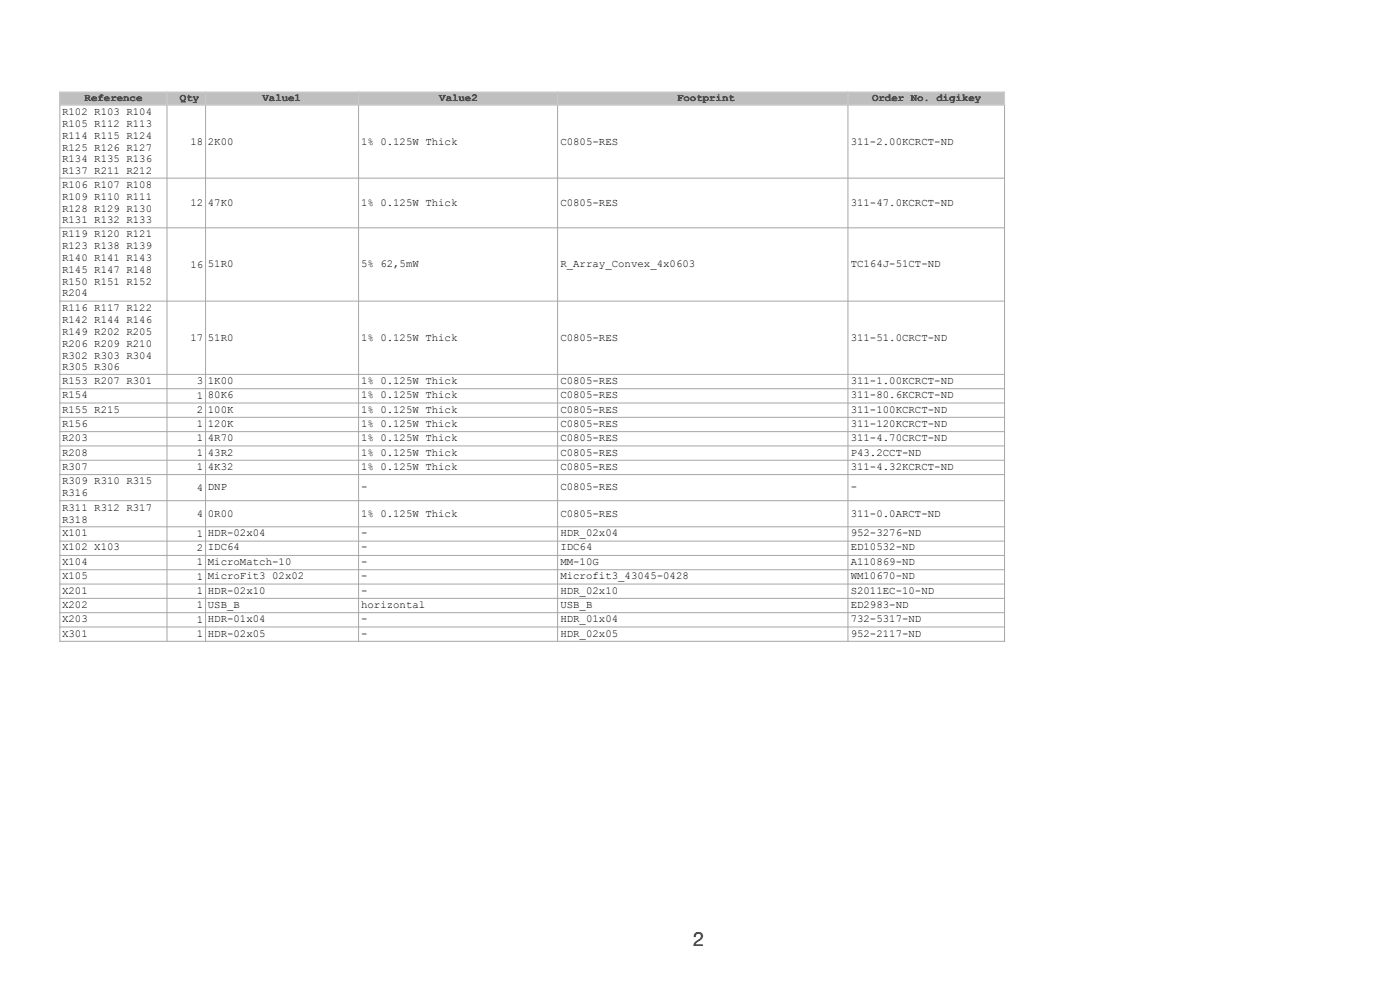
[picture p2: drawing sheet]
<svg xmlns="http://www.w3.org/2000/svg" width="461mm" height="326mm" viewBox="0 0 461 326" stroke-linecap="round" stroke-linejoin="round" font-family="sans-serif">
<defs><g id="words">
<text font-size="6.6" x="228.2" y="311.3">2</text>
<g font-size="3.5">
<text x="27.9" y="33.3">Reference</text>
<text x="59.3" y="33.3">Qty</text>
<text x="86.4" y="33.3">Value1</text>
<text x="144.6" y="33.3">Value2</text>
<text x="223" y="33.3">Footprint</text>
<text x="287.2" y="33.3">Order No. digikey</text>
<text x="20.5" y="37.9">R102 R103 R104</text>
<text x="20.5" y="41.8">R105 R112 R113</text>
<text x="20.5" y="45.6">R114 R115 R124</text>
<text x="62.7" y="47.6">18</text>
<text x="68.4" y="47.8">2K00</text>
<text x="118.9" y="47.8">1% 0.125W Thick</text>
<text x="184.5" y="47.8">C0805-RES</text>
<text x="280.1" y="47.8">311-2.00KCRCT-ND</text>
<text x="20.5" y="49.5">R125 R126 R127</text>
<text x="20.5" y="53.4">R134 R135 R136</text>
<text x="20.5" y="57.3">R137 R211 R212</text>
<text x="20.5" y="61.9">R106 R107 R108</text>
<text x="20.5" y="65.8">R109 R110 R111</text>
<text x="20.5" y="69.6">R128 R129 R130</text>
<text x="62.7" y="67.8">12</text>
<text x="68.4" y="67.9">47K0</text>
<text x="118.9" y="67.9">1% 0.125W Thick</text>
<text x="184.5" y="67.9">C0805-RES</text>
<text x="280.1" y="67.9">311-47.0KCRCT-ND</text>
<text x="20.5" y="73.5">R131 R132 R133</text>
<text x="20.5" y="78.1">R119 R120 R121</text>
<text x="20.5" y="82">R123 R138 R139</text>
<text x="20.5" y="85.9">R140 R141 R143</text>
<text x="20.5" y="89.7">R145 R147 R148</text>
<text x="62.7" y="88.1">16</text>
<text x="68.4" y="88">51R0</text>
<text x="118.9" y="88">5% 62,5mW</text>
<text x="184.5" y="88">R_Array_Convex_4x0603</text>
<text x="280.1" y="88">TC164J-51CT-ND</text>
<text x="20.5" y="93.6">R150 R151 R152</text>
<text x="20.5" y="97.5">R204</text>
<text x="20.5" y="102.4">R116 R117 R122</text>
<text x="20.5" y="106.3">R142 R144 R146</text>
<text x="20.5" y="110.2">R149 R202 R205</text>
<text x="62.7" y="112.2">17</text>
<text x="68.4" y="112.3">51R0</text>
<text x="118.9" y="112.3">1% 0.125W Thick</text>
<text x="184.5" y="112.3">C0805-RES</text>
<text x="280.1" y="112.3">311-51.0CRCT-ND</text>
<text x="20.5" y="114.1">R206 R209 R210</text>
<text x="20.5" y="118">R302 R303 R304</text>
<text x="20.5" y="121.8">R305 R306</text>
<text x="20.5" y="126.4">R153 R207 R301</text>
<text x="20.5" y="131">R154</text>
<text x="64.8" y="126.4">3</text>
<text x="64.8" y="131.1">1</text>
<text x="68.4" y="126.4">1K00</text>
<text x="68.4" y="131">80K6</text>
<text x="118.9" y="126.4">1% 0.125W Thick</text>
<text x="118.9" y="131">1% 0.125W Thick</text>
<text x="184.5" y="126.4">C0805-RES</text>
<text x="184.5" y="131">C0805-RES</text>
<text x="280.1" y="126.4">311-1.00KCRCT-ND</text>
<text x="280.1" y="131">311-80.6KCRCT-ND</text>
<text x="20.5" y="136">R155 R215</text>
<text x="64.8" y="135.8">2</text>
<text x="68.4" y="136">100K</text>
<text x="118.9" y="136">1% 0.125W Thick</text>
<text x="184.5" y="136">C0805-RES</text>
<text x="280.1" y="136">311-100KCRCT-ND</text>
<text x="20.5" y="140.5">R156</text>
<text x="64.8" y="140.6">1</text>
<text x="68.4" y="140.5">120K</text>
<text x="118.9" y="140.5">1% 0.125W Thick</text>
<text x="184.5" y="140.5">C0805-RES</text>
<text x="280.1" y="140.5">311-120KCRCT-ND</text>
<text x="20.5" y="145.1">R203</text>
<text x="64.8" y="145.3">1</text>
<text x="64.8" y="150">1</text>
<text x="68.4" y="145.1">4R70</text>
<text x="118.9" y="145.1">1% 0.125W Thick</text>
<text x="184.5" y="145.1">C0805-RES</text>
<text x="280.1" y="145.1">311-4.70CRCT-ND</text>
<text x="20.5" y="150.1">R208</text>
<text x="20.5" y="154.7">R307</text>
<text x="64.8" y="154.7">1</text>
<text x="68.4" y="150.1">43R2</text>
<text x="68.4" y="154.7">4K32</text>
<text x="118.9" y="150.1">1% 0.125W Thick</text>
<text x="118.9" y="154.7">1% 0.125W Thick</text>
<text x="184.5" y="150.1">C0805-RES</text>
<text x="184.5" y="154.7">C0805-RES</text>
<text x="280.1" y="150.1">P43.2CCT-ND</text>
<text x="280.1" y="154.7">311-4.32KCRCT-ND</text>
<text x="20.5" y="159.2">R309 R310 R315</text>
<text x="64.8" y="161.5">4</text>
<text x="68.4" y="161.4">DNP</text>
<text x="118.9" y="161.4">-</text>
<text x="184.5" y="161.4">C0805-RES</text>
<text x="280.1" y="161.4">-</text>
<text x="20.5" y="163.1">R316</text>
<text x="20.5" y="168.1">R311 R312 R317</text>
<text x="20.5" y="171.9">R318</text>
<text x="64.8" y="170.1">4</text>
<text x="68.4" y="170.2">0R00</text>
<text x="118.9" y="170.2">1% 0.125W Thick</text>
<text x="184.5" y="170.2">C0805-RES</text>
<text x="280.1" y="170.2">311-0.0ARCT-ND</text>
<text x="20.5" y="176.5">X101</text>
<text x="64.8" y="176.6">1</text>
<text x="68.4" y="176.5">HDR-02x04</text>
<text x="118.9" y="176.5">-</text>
<text x="184.5" y="176.5">HDR_02x04</text>
<text x="280.1" y="176.5">952-3276-ND</text>
<text x="20.5" y="181.1">X102 X103</text>
<text x="64.8" y="181.3">2</text>
<text x="64.8" y="186">1</text>
<text x="68.4" y="181.1">IDC64</text>
<text x="118.9" y="181.1">-</text>
<text x="184.5" y="181.1">IDC64</text>
<text x="280.1" y="181.1">ED10532-ND</text>
<text x="20.5" y="186.1">X104</text>
<text x="20.5" y="190.6">X105</text>
<text x="64.8" y="190.7">1</text>
<text x="68.4" y="186.1">MicroMatch-10</text>
<text x="68.4" y="190.6">MicroFit3 02x02</text>
<text x="118.9" y="186.1">-</text>
<text x="118.9" y="190.6">-</text>
<text x="184.5" y="186.1">MM-10G</text>
<text x="184.5" y="190.6">Microfit3_43045-0428</text>
<text x="280.1" y="186.1">A110869-ND</text>
<text x="280.1" y="190.6">WM10670-ND</text>
<text x="20.5" y="195.6">X201</text>
<text x="64.8" y="195.4">1</text>
<text x="68.4" y="195.6">HDR-02x10</text>
<text x="118.9" y="195.6">-</text>
<text x="184.5" y="195.6">HDR_02x10</text>
<text x="280.1" y="195.6">S2011EC-10-ND</text>
<text x="20.5" y="200.2">X202</text>
<text x="64.8" y="200.1">1</text>
<text x="68.4" y="200.2">USB_B</text>
<text x="118.9" y="200.2">horizontal</text>
<text x="184.5" y="200.2">USB_B</text>
<text x="280.1" y="200.2">ED2983-ND</text>
<text x="20.5" y="204.7">X203</text>
<text x="20.5" y="209.7">X301</text>
<text x="64.8" y="204.8">1</text>
<text x="64.8" y="209.5">1</text>
<text x="68.4" y="204.7">HDR-01x04</text>
<text x="68.4" y="209.7">HDR-02x05</text>
<text x="118.9" y="204.7">-</text>
<text x="118.9" y="209.7">-</text>
<text x="184.5" y="204.7">HDR_01x04</text>
<text x="184.5" y="209.7">HDR_02x05</text>
<text x="280.1" y="204.7">732-5317-ND</text>
<text x="280.1" y="209.7">952-2117-ND</text>
</g>
</g></defs>
<g fill="none" stroke="#a6a6a6" stroke-width=".33">
<path d="M19.5 34.5h311.4M19.7 34.3v176.9M55 34.3v176.9M67.7 34.3v176.9M118.1 34.3v176.9M183.6 34.3v176.9M279.2 34.3v176.9M330.8 34.3v176.9M19.5 58.6h311.4M19.5 75h311.4M19.5 99.1h311.4M19.5 123.2h311.4"/>
<path d="M19.5 127.9h311.4M19.5 132.6h311.4M19.5 137.3h311.4M19.5 142h311.4M19.5 146.7h311.4M19.5 151.4h311.4M19.5 156.2h311.4M19.5 164.7h311.4M19.5 173.3h311.4M19.5 178h311.4M19.5 182.8h311.4M19.5 187.5h311.4"/>
<path d="M19.5 192.2h311.4M19.5 196.9h311.4M19.5 201.6h311.4M19.5 206.3h311.4M19.5 211h311.4"/>
</g>
<g fill="#bec0bf">
<path d="M19.7 30.3h35.3v4.2h-35.3z"/>
<path d="M55 30.3h12.7v4.2h-12.7z"/>
<path d="M67.7 30.3h50.4v4.2h-50.4z"/>
<path d="M118.1 30.3h65.5v4.2h-65.5z"/>
<path d="M183.6 30.3h95.6v4.2h-95.6z"/>
<path d="M279.2 30.3h51.6v4.2h-51.6z"/>
</g>
<path d="M19.5 34.5h311.4M19.5 30.3h311.4M19.7 30.1v4.6M55 30.1v4.6M67.7 30.1v4.6M118.1 30.1v4.6M183.6 30.1v4.6M279.2 30.1v4.6M330.8 30.1v4.6" fill="none" stroke="#cbcbcb" stroke-width=".35"/>
<use href="#words"/>
</svg>
